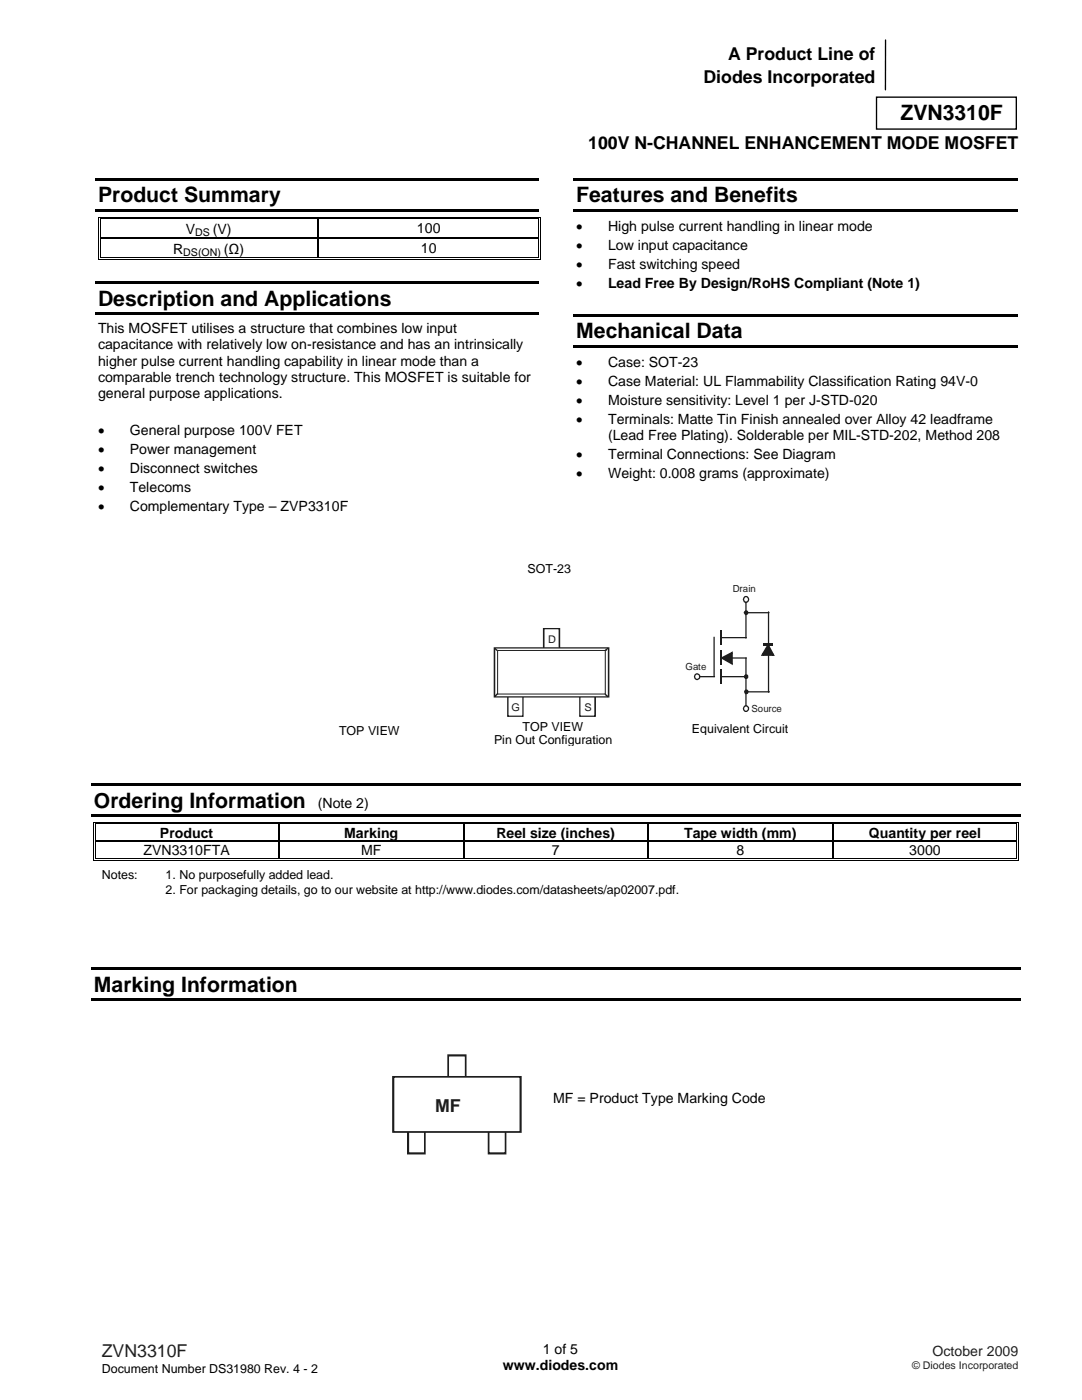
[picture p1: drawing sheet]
<svg xmlns="http://www.w3.org/2000/svg" width="216mm" height="279mm" viewBox="0 0 216 279" stroke-linecap="round" stroke-linejoin="round" font-family="sans-serif">
<defs><g id="words">
<g font-size="4.2">
<text x="179.7" y="24">ZVN3310F</text>
<text x="19.6" y="40.4">Product Summary</text>
<text x="115" y="40.4">Features and Benefits</text>
<text x="19.6" y="61">Description and Applications</text>
<text x="115" y="67.5">Mechanical Data</text>
<text x="18.7" y="161.2">Ordering Information</text>
<text x="18.7" y="198">Marking Information</text>
</g>
<text font-size="3.6" fill="#1f1a17" x="86.8" y="221.8">MF</text>
<g font-size="3.5">
<text x="145.3" y="12">A Product Line of</text>
<text x="140.4" y="16.5">Diodes Incorporated</text>
<text x="117.4" y="29.7">100V N-CHANNEL ENHANCEMENT MODE MOSFET</text>
</g>
<text font-size="3.5" fill="#231f20" x="20.3" y="270.9">ZVN3310F</text>
<g font-size="2.8">
<text x="37.1" y="46.7">V</text>
<text x="42.5" y="46.7">(V)</text>
<text x="83.2" y="46.6">100</text>
<text x="115" y="46">•</text>
<text x="121.3" y="46">High pulse current handling in linear mode</text>
<text x="34.5" y="50.6">R</text>
<text x="44.7" y="50.6">(Ω)</text>
<text x="84" y="50.5">10</text>
<text x="115" y="49.8">•</text>
<text x="115" y="53.6">•</text>
<text x="121.3" y="49.8">Low input capacitance</text>
<text x="121.3" y="53.6">Fast switching speed</text>
<text x="115" y="57.4">•</text>
<text x="121.3" y="57.4">Lead Free By Design/RoHS Compliant (Note 1)</text>
<text x="19.6" y="66.5">This MOSFET utilises a structure that combines low input</text>
<text x="19.6" y="69.7">capacitance with relatively low on-resistance and has an intrinsically</text>
<text x="19.6" y="73">higher pulse current handling capability in linear mode than a</text>
<text x="19.6" y="76.2">comparable trench technology structure. This MOSFET is suitable for</text>
<text x="115" y="73.2">•</text>
<text x="115" y="77">•</text>
<text x="121.3" y="73.2">Case: SOT-23</text>
<text x="121.3" y="77">Case Material: UL Flammability Classification Rating 94V-0</text>
<text x="19.6" y="79.4">general purpose applications.</text>
<text x="115" y="80.8">•</text>
<text x="121.3" y="80.8">Moisture sensitivity: Level 1 per J-STD-020</text>
<text x="19.6" y="86.8">•</text>
<text x="25.9" y="86.8">General purpose 100V FET</text>
<text x="115" y="84.6">•</text>
<text x="121.3" y="87.8">(Lead Free Plating). Solderable per MIL-STD-202, Method 208</text>
<text x="121.3" y="84.6">Terminals: Matte Tin Finish annealed over Alloy 42 leadframe</text>
<text x="19.6" y="90.6">•</text>
<text x="19.6" y="94.4">•</text>
<text x="25.9" y="90.6">Power management</text>
<text x="25.9" y="94.4">Disconnect switches</text>
<text x="115" y="91.6">•</text>
<text x="115" y="95.4">•</text>
<text x="121.3" y="91.6">Terminal Connections: See Diagram</text>
<text x="121.3" y="95.4">Weight: 0.008 grams (approximate)</text>
<text x="19.6" y="98.2">•</text>
<text x="19.6" y="102">•</text>
<text x="25.9" y="102">Complementary Type – ZVP3310F</text>
<text x="25.9" y="98.2">Telecoms</text>
<text x="63.4" y="161.2">(Note 2)</text>
<text x="31.9" y="167.2">Product</text>
<text x="68.7" y="167.2">Marking</text>
<text x="99.1" y="167.2">Reel size (inches)</text>
<text x="136.5" y="167.2">Tape width (mm)</text>
<text x="173.4" y="167.2">Quantity per reel</text>
<text x="28.6" y="170.6">ZVN3310FTA</text>
<text x="72.1" y="170.6">MF</text>
<text x="110.1" y="170.6">7</text>
<text x="147" y="170.6">8</text>
<text x="181.4" y="170.6">3000</text>
<text x="110.4" y="220.2">MF = Product Type Marking Code</text>
<text x="100.3" y="273.5">www.diodes.com</text>
<text x="108.3" y="270.2">1 of 5</text>
</g>
<text font-size="2.8" fill="#231f20" x="186.1" y="270.6">October 2009</text>
<g font-size="2.5">
<text x="105.3" y="114.4">SOT-23</text>
<text x="67.7" y="146.7">TOP VIEW</text>
<text x="98.6" y="148.5">Pin Out Configuration</text>
<text x="104.3" y="145.8">TOP VIEW</text>
<text x="138.1" y="146.3">Equivalent Circuit</text>
<text x="20.3" y="175.5">Notes:</text>
<text x="33" y="178.4">2. For packaging details, go to our website at http://www.diodes.com/datasheets/ap02007.pdf.</text>
<text x="33" y="175.5">1. No purposefully added lead.</text>
<text x="20.3" y="274">Document Number DS31980 Rev. 4 - 2</text>
</g>
<g font-size="2.1">
<text x="38.9" y="47.1">DS</text>
<text x="36.6" y="51">DS(ON)</text>
</g>
<g font-size="2.1" fill="#1f1a17">
<text x="109.3" y="128.3">D</text>
<text x="102" y="141.9">G</text>
<text x="116.6" y="141.8">S</text>
</g>
<text font-size="2.1" fill="#231f20" x="182" y="273.2">© Diodes Incorporated</text>
<g font-size="1.9" fill="#1f1a17">
<text x="146.2" y="118.1">Drain</text>
<text x="136.8" y="133.7">Gate</text>
<text x="149.9" y="142.1">Source</text>
</g>
</g></defs>
<path d="M176.7 8v9.9" fill="none" stroke="#000" stroke-width=".26"/>
<path d="M174.9 19.4h27.9v6.4h-27.9z" fill="#fff"/>
<path d="M174.9 19.4h27.9v6.4h-27.9z" fill="none" stroke="#000" stroke-width=".26"/>
<g fill="#000">
<path d="M19 35.6h88.6v.5h-88.6zM114.4 35.6h88.7v.5h-88.7zM19 41.7h88.6v.5h-88.6zM19 56.2h88.6v.5h-88.6zM19.6 43.2h.1v.6h-.1zM19.6 43.2h.5v.2h-.5zM19.6 47.4h.1v.3h-.1zM19.6 51.7h.5v.2h-.5zM19.9 43.6h.2v.2h-.2zM19.9 47.4h.2v.3h-.2zM19.9 51.4h.2v.1h-.2zM63.4 43.8h.2z"/>
<path d="M63.4 43.2h.5v.2h-.5zM63.4 43.6h.5v.2h-.5zM63.4 47.4h.2v.3h-.2zM63.4 51.4h.5v.1h-.5zM107.4 43.2h.4v.2h-.4zM107.4 43.6h.1v.2h-.1zM107.4 47.4h.1v.3h-.1zM107.4 51.7h.4v.2h-.4zM107.4 51.4h.1v.1h-.1zM107.7 43.2h.1v.6h-.1zM107.7 47.4h.1v.3h-.1zM107.7 51.4h.1v.5h-.1z"/>
<path d="M114.4 41.7h88.7v.5h-88.7zM19 62.3h88.6v.5h-88.6zM114.4 62.7h88.7v.5h-88.7zM114.4 68.8h88.7v.5h-88.7zM18.2 156.3h185.5v.6h-185.5zM18.2 162.4h185.5v.6h-185.5zM18.6 164h.2v.5h-.2zM18.6 164h.5v.2h-.5zM18.6 167.8h.2v.3h-.2zM18.6 171.7h.5v.1h-.5zM18.9 164.4h.2v.1h-.2zM18.9 167.8h.2v.3h-.2z"/>
<path d="M18.9 171.3h.2v.2h-.2zM55.6 164.5h.2zM55.6 164h.5v.2h-.5zM55.6 164.4h.5v.1h-.5zM55.6 167.8h.2v.3h-.2zM55.6 171.3h.5v.2h-.5zM92.4 164.5h.2zM92.4 164h.5v.2h-.5zM92.4 164.4h.5v.1h-.5zM92.4 167.8h.2v.3h-.2zM92.4 171.3h.5v.2h-.5zM129.2 164.5h.3z"/>
<path d="M129.2 164h.5v.2h-.5zM129.2 164.4h.5v.1h-.5zM129.2 167.8h.3v.3h-.3zM129.2 171.3h.5v.2h-.5zM166.1 164.5h.2zM166.1 164h.5v.2h-.5zM166.1 164.4h.5v.1h-.5zM166.1 167.8h.2v.3h-.2zM166.1 171.3h.5v.2h-.5zM202.8 164h.5v.2h-.5zM202.8 164.4h.1v.1h-.1zM202.8 167.8h.1v.3h-.1z"/>
<path d="M202.8 171.7h.5v.1h-.5zM202.8 171.3h.1v.2h-.1zM203.1 164h.2v.5h-.2zM203.1 167.8h.2v.3h-.2zM203.1 171.3h.2v.5h-.2zM18.2 193.1h185.5v.5h-185.5zM18.2 199.2h185.5v.5h-185.5z"/>
</g>
<g fill="none" stroke="#000" stroke-width=".2">
<path d="M19.7 43.8v3.6M19.7 47.7v4.2M20 43.8v3.6M20 47.7v3.7M20.1 43.3h43.3M20.1 43.7h43.3M20.1 51.8h87.3M20.1 51.5h43.3M63.9 43.3h43.5M63.9 43.7h43.5M63.9 51.5h43.5M107.5 43.8v3.6"/>
<path d="M107.5 47.7v3.7M107.8 43.8v3.6M107.8 47.7v3.7M18.7 164.5v3.3M18.7 168.1v3.7M19 164.5v3.3M19 168.1v3.2M19.1 164.1h36.5M19.1 164.4h36.5M19.1 171.7h183.7M19.1 171.4h36.5M56.1 164.1h36.3"/>
<path d="M56.1 164.4h36.3M56.1 171.4h36.3M92.9 164.1h36.3M92.9 164.4h36.3M92.9 171.4h36.3M129.7 164.1h36.4M129.7 164.4h36.4M129.7 171.4h36.4M166.6 164.1h36.2M166.6 164.4h36.2M166.6 171.4h36.2M202.8 164.5v3.3"/>
<path d="M202.8 168.1v3.2M203.2 164.5v3.3M203.2 168.1v3.2"/>
</g>
<g fill="none" stroke="#000" stroke-width=".25">
<path d="M20.1 47.6h43.3M63.5 43.8v3.6M63.5 47.7v3.7M63.6 47.6h43.8M19.1 167.9h36.5M55.7 164.5v3.3M55.7 168.1v3.2M55.8 167.9h36.6M92.5 164.5v3.3M92.5 168.1v3.2M92.6 167.9h36.6M129.3 164.5v3.3"/>
<path d="M129.3 168.1v3.2M129.5 167.9h36.6M166.2 164.5v3.3M166.2 168.1v3.2M166.3 167.9h36.5"/>
</g>
<path d="M99.3 129.8h21.5v8.7h-21.5z" fill="#fff"/>
<path d="M99.3 129.8h21.5v8.7h-21.5zM120.8 129.8h.1" fill="none" stroke="#1f1a17" stroke-width=".2"/>
<g fill="#1f1a17">
<path d="M99.2 138.3l.2 .2-.5 .5-.2-.2z"/>
<path d="M98.8 129.3l.6 .5-.3 .1-.5-.4z"/>
<path d="M120.7 129.7l.6-.5 .1 .2-.5 .5z"/>
<path d="M120.6 138.6l.2-.1 .6 .5-.2 .1z"/>
<path d="M98.7 129.2h22.7v.2h-22.7zM121.4 129.2h.2v.1h-.2zM121.3 129.3h.3v9.8h-.3zM121.4 139.1h.2v.1h-.2zM98.7 139h22.7v.2h-22.7zM98.5 139.1h.2v.1h-.2zM98.5 129.3h.3v9.8h-.3zM98.5 129.2h.2v.1h-.2z"/>
<path d="M111.5 125.5h.3v3.8h-.3zM111.6 125.3h.2v.2h-.2zM108.5 125.3h3.1v.3h-3.1zM108.3 125.3h.2v.2h-.2zM108.3 125.5h.3v3.8h-.3z"/>
<path d="M101.2 139.1h.3v3.8h-.3zM101.2 142.9l.1 .2zM101.3 142.8h3.1v.3h-3.1zM104.4 142.9l.1 .2zM104.2 139.1h.3v3.8h-.3z"/>
<path d="M115.6 139.1h.2v3.8h-.2zM115.6 142.9l.1 .2zM115.7 142.8h3v.3h-3zM118.7 142.9h.2v.2h-.2zM118.6 139.1h.3v3.8h-.3z"/>
<path d="M78.5 214.7h25.3v.4h-25.3zM103.8 214.7h.3v.2h-.3zM103.7 214.9h.4v11h-.4zM103.8 225.9h.3v.2h-.3zM78.5 225.7h25.3v.4h-25.3zM78.3 225.9h.2v.2h-.2zM78.3 214.9h.4v11h-.4zM78.3 214.7h.2v.2h-.2z"/>
<path d="M92.8 210.7h.3v4.2h-.3zM92.9 210.4h.2v.3h-.2zM89.4 210.4h3.5v.4h-3.5zM89.3 210.4h.1v.3h-.1zM89.3 210.7h.3v4.2h-.3z"/>
<path d="M81.2 225.9h.4v4.2h-.4zM81.2 230.1h.3v.3h-.3zM81.5 230h3.3v.4h-3.3zM84.8 230.1h.1v.3h-.1zM84.6 225.9h.3v4.2h-.3z"/>
<path d="M97.3 225.9h.4v4.2h-.4zM97.3 230.1h.2v.3h-.2zM97.5 230h3.4v.4h-3.4zM100.9 230.1h.1v.3h-.1zM100.7 225.9h.3v4.2h-.3z"/>
</g>
<path d="M139.6 135h3M142.5 127.2v7.8M143.8 127.3h5.1M143.8 131.3h5.1M143.9 135h5.1M148.7 138.1h4.8M148.9 122.3h4.5" fill="none" stroke="#1f1a17" stroke-width=".25"/>
<path d="M143.8 125.7v2.9M143.8 129.8v2.9" fill="none" stroke="#1f1a17" stroke-width=".34"/>
<path d="M152.3 128.4h1.8v.5h-1.8z" fill="#1f1a17"/>
<path d="M143.8 133.5v2.9" fill="none" stroke="#1f1a17" stroke-width=".34"/>
<path d="M148.8 120.2v7.1M153.4 122.1v16.1" fill="none" stroke="#1f1a17" stroke-width=".25"/>
<path d="M153.3 128.8l1.1 1.9h-2.2z" fill="#201e1c"/>
<path d="M152.2 130.5h2.2v.4h-2.2zM154.4 130.7l.1-.1 .1 .3h-.2zM153.1 128.9l.3-.2 1.1 1.9-.3 .2zM153.3 128.4l.1 .3-.1 .1-.2-.1zM153.1 128.7l.3 .2-1.1 1.9-.3-.2zM152 130.6l.2 .3h-.4z" fill="#1f1a17"/>
<path d="M148.5 119.2l.2-.1a.59 .59 0 0 1 .6 .3 .59 .59 0 0 1-.1 .7l-.4 .1a.67 .67 0 0 1-.3-1zM138.7 134.6l.4-.1 .5 .3v.5l-.2 .2-.3 .1-.4-.1a.61 .61 0 0 1 0-.9zM148.7 140.9h.3l.4 .3v.4l-.6 .4a.58 .58 0 0 1-.4-.5 .58 .58 0 0 1 .3-.6z" fill="none" stroke="#1f1a17" stroke-width=".25"/>
<path d="M148.6 134.9l.4-.2 .2 .2v.3l-.4 .2-.2-.2z" fill-rule="evenodd" fill="#201e1c"/>
<path d="M148.6 134.9l.4-.2 .2 .2v.3l-.4 .2-.2-.2z" fill="none" stroke="#1f1a17" stroke-width=".25"/>
<circle cx="148.9" cy="138.1" r=".32" fill="#201e1c"/>
<circle cx="148.9" cy="138.1" r=".32" fill="none" stroke="#1f1a17" stroke-width=".25"/>
<circle cx="148.9" cy="122.3" r=".36" fill="#201e1c"/>
<g fill="none" stroke="#1f1a17" stroke-width=".25">
<path d="M148.8 131.3v9.6"/>
<circle cx="148.9" cy="122.3" r=".36"/>
</g>
<path d="M144.1 131.3l1.9-1v2.1z" fill="#201e1c"/>
<path d="M145.9 130.3h.3v2.1h-.3zM146 130.1l.2-.1v.3zM144 131.1l2-1 .1 .3-1.9 1.1zM143.7 131.3l.3-.2 .1 .2-.1 .2zM144.2 131.1l1.9 1.2-.1 .3-2-1.1zM146.1 132.4h.1v.4l-.2-.2z" fill="#1f1a17"/>
<use href="#words"/>
</svg>
